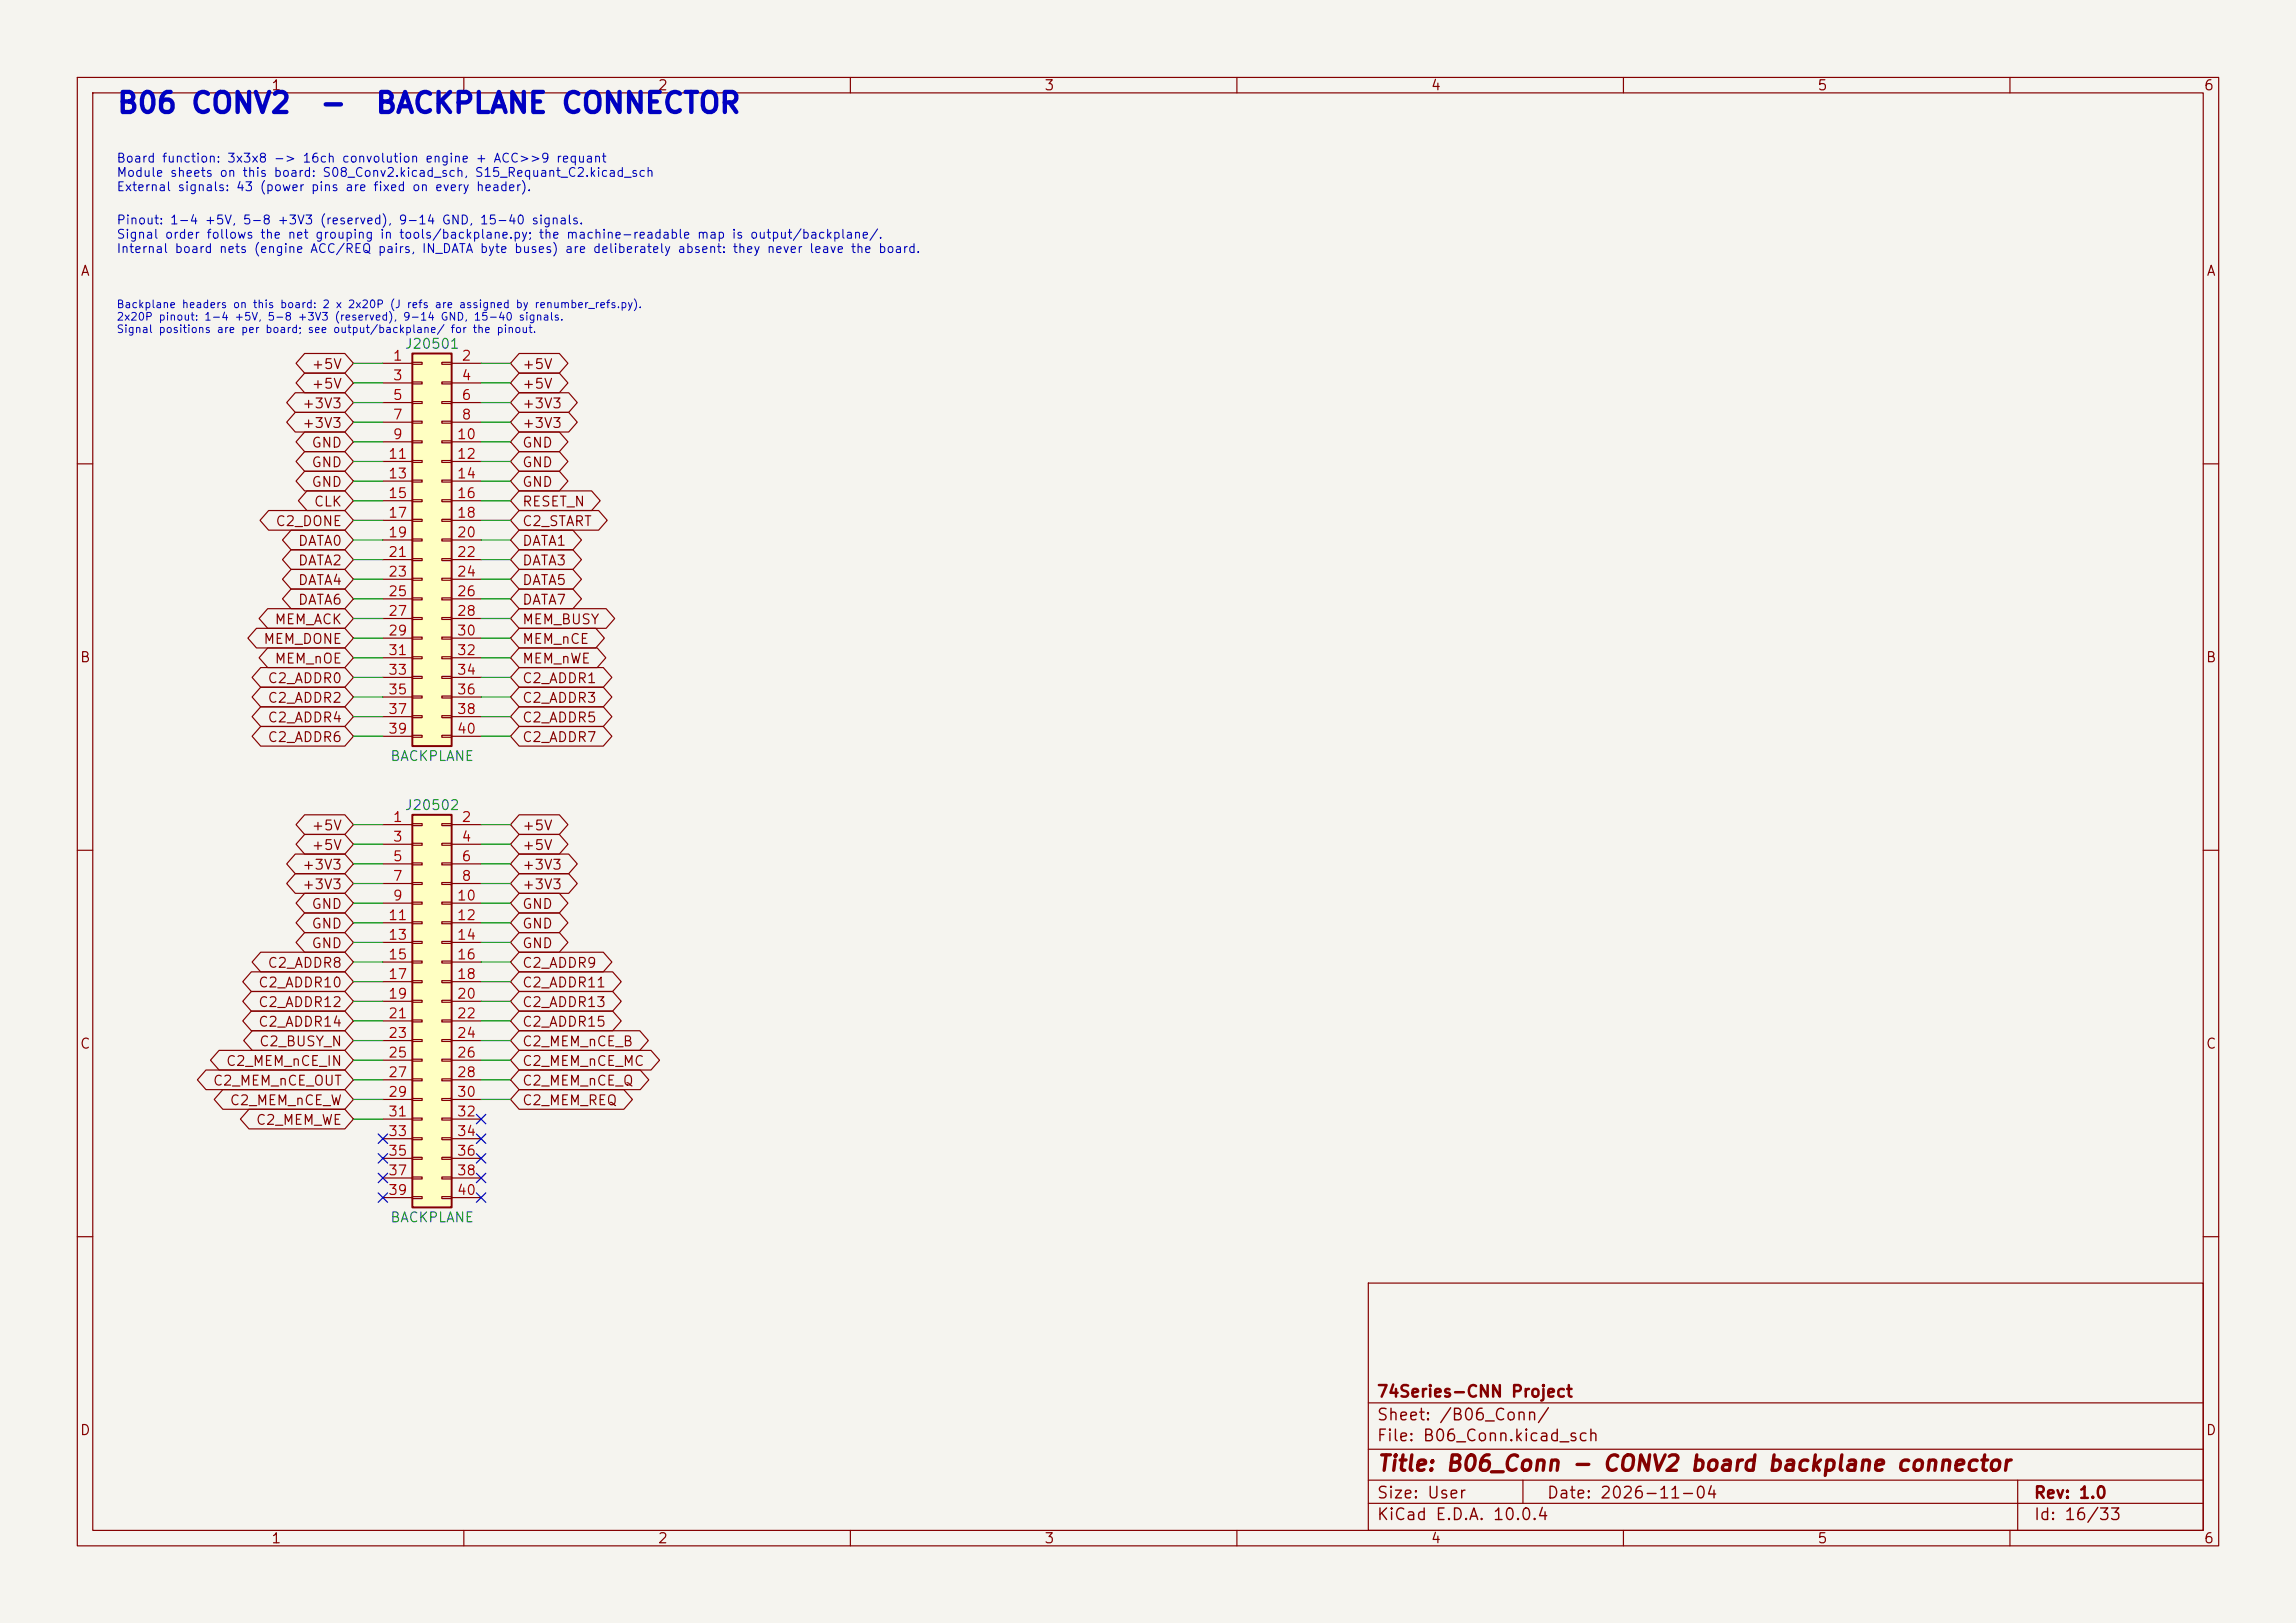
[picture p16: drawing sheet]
<svg xmlns="http://www.w3.org/2000/svg" width="297mm" height="210mm" viewBox="0 0 297 210" stroke-linecap="round" stroke-linejoin="round" font-family="sans-serif">
<defs><g id="words">
<g font-size="2.6" fill="#0000c2">
<text x="15" y="15.3">B06 CONV2</text>
<text x="41.2" y="15.3">-</text>
<text x="48.4" y="15.3">BACKPLANE CONNECTOR</text>
</g>
<text font-size="2" fill="#840000" x="178" y="190.8">Title: B06_Conn - CONV2 board backplane connector</text>
<g font-size="1.5" fill="#840000">
<text x="178" y="184.2">Sheet: /B06_Conn/</text>
<text x="178" y="181.2">74Series-CNN Project</text>
<text x="178" y="186.9">File: B06_Conn.kicad_sch</text>
<text x="178" y="197.1">KiCad E.D.A. 10.0.4</text>
<text x="178" y="194.3">Size: User</text>
<text x="200" y="194.3">Date: 2026-11-04</text>
<text x="263" y="194.3">Rev: 1.0</text>
<text x="263" y="197.1">Id: 16/33</text>
</g>
<g font-size="1.3" fill="#840000">
<text x="35" y="12">1</text>
<text x="85" y="12">2</text>
<text x="135" y="12">3</text>
<text x="185" y="12">4</text>
<text x="235" y="12">5</text>
<text x="285" y="12">6</text>
<text x="10.3" y="36">A</text>
<text x="285.3" y="36">A</text>
<text x="39" y="53.2">+3V3</text>
<text x="40.2" y="48.1">+5V</text>
<text x="40.2" y="50.6">+5V</text>
<text x="67.5" y="48.1">+5V</text>
<text x="67.5" y="50.6">+5V</text>
<text x="67.5" y="53.2">+3V3</text>
<text x="39" y="55.7">+3V3</text>
<text x="40.2" y="58.2">GND</text>
<text x="67.5" y="55.7">+3V3</text>
<text x="67.5" y="58.2">GND</text>
<text x="40.2" y="60.8">GND</text>
<text x="40.2" y="63.3">GND</text>
<text x="40.5" y="65.9">CLK</text>
<text x="67.5" y="60.8">GND</text>
<text x="67.5" y="63.3">GND</text>
<text x="67.5" y="65.9">RESET_N</text>
<text x="35.6" y="68.4">C2_DONE</text>
<text x="38.5" y="70.9">DATA0</text>
<text x="67.5" y="68.4">C2_START</text>
<text x="67.5" y="70.9">DATA1</text>
<text x="38.5" y="73.5">DATA2</text>
<text x="38.5" y="76">DATA4</text>
<text x="67.5" y="73.5">DATA3</text>
<text x="67.5" y="76">DATA5</text>
<text x="34" y="83.6">MEM_DONE</text>
<text x="35.4" y="81.1">MEM_ACK</text>
<text x="38.5" y="78.6">DATA6</text>
<text x="67.5" y="81.1">MEM_BUSY</text>
<text x="67.5" y="83.6">MEM_nCE</text>
<text x="67.5" y="78.6">DATA7</text>
<text x="10.3" y="86">B</text>
<text x="34.5" y="88.7">C2_ADDR0</text>
<text x="35.4" y="86.2">MEM_nOE</text>
<text x="67.5" y="86.2">MEM_nWE</text>
<text x="67.5" y="88.7">C2_ADDR1</text>
<text x="285.3" y="86">B</text>
<text x="34.5" y="91.3">C2_ADDR2</text>
<text x="34.5" y="93.8">C2_ADDR4</text>
<text x="67.5" y="91.3">C2_ADDR3</text>
<text x="67.5" y="93.8">C2_ADDR5</text>
<text x="34.5" y="96.3">C2_ADDR6</text>
<text x="67.5" y="96.3">C2_ADDR7</text>
<text x="40.2" y="107.8">+5V</text>
<text x="67.5" y="107.8">+5V</text>
<text x="39" y="112.8">+3V3</text>
<text x="40.2" y="110.3">+5V</text>
<text x="67.5" y="110.3">+5V</text>
<text x="67.5" y="112.8">+3V3</text>
<text x="39" y="115.4">+3V3</text>
<text x="40.2" y="117.9">GND</text>
<text x="67.5" y="115.4">+3V3</text>
<text x="67.5" y="117.9">GND</text>
<text x="34.5" y="125.5">C2_ADDR8</text>
<text x="40.2" y="120.5">GND</text>
<text x="40.2" y="123">GND</text>
<text x="67.5" y="120.5">GND</text>
<text x="67.5" y="123">GND</text>
<text x="67.5" y="125.5">C2_ADDR9</text>
<text x="33.3" y="128.1">C2_ADDR10</text>
<text x="33.3" y="130.6">C2_ADDR12</text>
<text x="67.5" y="128.1">C2_ADDR11</text>
<text x="67.5" y="130.6">C2_ADDR13</text>
<text x="10.3" y="136">C</text>
<text x="33.3" y="133.2">C2_ADDR14</text>
<text x="33.4" y="135.7">C2_BUSY_N</text>
<text x="67.5" y="133.2">C2_ADDR15</text>
<text x="67.5" y="135.7">C2_MEM_nCE_B</text>
<text x="285.3" y="136">C</text>
<text x="27.5" y="140.8">C2_MEM_nCE_OUT</text>
<text x="29.2" y="138.2">C2_MEM_nCE_IN</text>
<text x="29.6" y="143.3">C2_MEM_nCE_W</text>
<text x="67.5" y="143.3">C2_MEM_REQ</text>
<text x="67.5" y="138.2">C2_MEM_nCE_MC</text>
<text x="67.5" y="140.8">C2_MEM_nCE_Q</text>
<text x="33" y="145.9">C2_MEM_WE</text>
<text x="10.3" y="186">D</text>
<text x="285.3" y="186">D</text>
<text x="35" y="200">1</text>
<text x="85" y="200">2</text>
<text x="135" y="200">3</text>
<text x="185" y="200">4</text>
<text x="235" y="200">5</text>
<text x="285" y="200">6</text>
</g>
<g font-size="1.3" fill="#a90000">
<text x="50.7" y="47">1</text>
<text x="59.6" y="47">2</text>
<text x="50.7" y="49.5">3</text>
<text x="50.7" y="52.1">5</text>
<text x="59.6" y="49.5">4</text>
<text x="59.6" y="52.1">6</text>
<text x="50.1" y="59.7">11</text>
<text x="50.7" y="54.6">7</text>
<text x="50.7" y="57.1">9</text>
<text x="59" y="57.1">10</text>
<text x="59" y="59.7">12</text>
<text x="59.6" y="54.6">8</text>
<text x="50.1" y="62.2">13</text>
<text x="50.1" y="64.8">15</text>
<text x="59" y="62.2">14</text>
<text x="59" y="64.8">16</text>
<text x="50.1" y="67.3">17</text>
<text x="50.1" y="69.8">19</text>
<text x="59" y="67.3">18</text>
<text x="59" y="69.8">20</text>
<text x="50.1" y="72.4">21</text>
<text x="50.1" y="74.9">23</text>
<text x="50.1" y="77.5">25</text>
<text x="59" y="72.4">22</text>
<text x="59" y="74.9">24</text>
<text x="59" y="77.5">26</text>
<text x="50.1" y="80">27</text>
<text x="50.1" y="82.5">29</text>
<text x="59" y="80">28</text>
<text x="59" y="82.5">30</text>
<text x="50.1" y="85.1">31</text>
<text x="50.1" y="87.6">33</text>
<text x="59" y="85.1">32</text>
<text x="59" y="87.6">34</text>
<text x="50.1" y="90.2">35</text>
<text x="50.1" y="92.7">37</text>
<text x="50.1" y="95.2">39</text>
<text x="59" y="90.2">36</text>
<text x="59" y="92.7">38</text>
<text x="59" y="95.2">40</text>
<text x="50.7" y="106.7">1</text>
<text x="59.6" y="106.7">2</text>
<text x="50.7" y="109.2">3</text>
<text x="50.7" y="111.8">5</text>
<text x="59.6" y="109.2">4</text>
<text x="59.6" y="111.8">6</text>
<text x="50.1" y="119.4">11</text>
<text x="50.7" y="114.3">7</text>
<text x="50.7" y="116.8">9</text>
<text x="59" y="116.8">10</text>
<text x="59" y="119.4">12</text>
<text x="59.6" y="114.3">8</text>
<text x="50.1" y="121.9">13</text>
<text x="50.1" y="124.5">15</text>
<text x="59" y="121.9">14</text>
<text x="59" y="124.5">16</text>
<text x="50.1" y="127">17</text>
<text x="50.1" y="129.5">19</text>
<text x="59" y="127">18</text>
<text x="59" y="129.5">20</text>
<text x="50.1" y="132.1">21</text>
<text x="50.1" y="134.6">23</text>
<text x="50.1" y="137.2">25</text>
<text x="59" y="132.1">22</text>
<text x="59" y="134.6">24</text>
<text x="59" y="137.2">26</text>
<text x="50.1" y="139.7">27</text>
<text x="50.1" y="142.2">29</text>
<text x="59" y="139.7">28</text>
<text x="59" y="142.2">30</text>
<text x="50.1" y="144.8">31</text>
<text x="50.1" y="147.3">33</text>
<text x="50.1" y="149.9">35</text>
<text x="59" y="144.8">32</text>
<text x="59" y="147.3">34</text>
<text x="59" y="149.9">36</text>
<text x="50.1" y="152.4">37</text>
<text x="50.1" y="154.9">39</text>
<text x="59" y="152.4">38</text>
<text x="59" y="154.9">40</text>
</g>
<g font-size="1.3" fill="#006464">
<text x="52.3" y="45.4">J20501</text>
<text x="50.4" y="98.8">BACKPLANE</text>
<text x="52.3" y="105.1">J20502</text>
<text x="50.4" y="158.5">BACKPLANE</text>
</g>
<g font-size="1.2" fill="#0000c2">
<text x="15" y="21.3">Board function: 3x3x8 -&gt; 16ch convolution engine + ACC&gt;&gt;9 requant</text>
<text x="15" y="23.2">Module sheets on this board: S08_Conv2.kicad_sch, S15_Requant_C2.kicad_sch</text>
<text x="15" y="29.3">Pinout: 1-4 +5V, 5-8 +3V3 (reserved), 9-14 GND, 15-40 signals.</text>
<text x="15" y="25">External signals: 43 (power pins are fixed on every header).</text>
<text x="15" y="31.2">Signal order follows the net grouping in tools/backplane.py; the machine-readable map is output/backplane/.</text>
<text x="15" y="33">Internal board nets (engine ACC/REQ pairs, IN_DATA byte buses) are deliberately absent: they never leave the board.</text>
</g>
<g font-size="1" fill="#0000c2">
<text x="15" y="40.1">Backplane headers on this board: 2 x 2x20P (J refs are assigned by renumber_refs.py).</text>
<text x="15" y="41.7">2x20P pinout: 1-4 +5V, 5-8 +3V3 (reserved), 9-14 GND, 15-40 signals.</text>
<text x="15" y="43.3">Signal positions are per board; see output/backplane/ for the pinout.</text>
</g>
</g></defs>
<path d="M0 0h297v210h-297z" fill="#f5f4ef" stroke="#f5f4ef" stroke-width=".13"/>
<g fill="none" stroke="#840000" stroke-width=".15">
<path d="M10 10h277v190h-277zM12 12h273v186h-273zM60 10v2M110 10v2M160 10v2M210 10v2M260 10v2M10 60h2M285 60h2M10 110h2M285 110h2M10 160h2"/>
<path d="M177 166h108v32h-108zM285 160h2M60 198v2M110 198v2M160 198v2M177 194.5h108M177 191.5h108M177 187.5h108M177 181.5h108M197 191.5v3M210 198v2M260 198v2"/>
<path d="M261 191.5v6.5"/>
</g>
<path d="M53.3 45.7h5.1v50.8h-5.1z" fill="#ffffc2"/>
<path d="M53.3 45.7h5.1v50.8h-5.1z" fill="none" stroke="#840000" stroke-width=".25"/>
<g fill="none" stroke="#840000" stroke-width=".15">
<path d="M49.5 47h3.8M49.5 49.5h3.8M49.5 52.1h3.8M49.5 54.6h3.8M49.5 57.2h3.8M49.5 59.7h3.8M53.3 46.9h1.3v.2h-1.3zM53.3 49.4h1.3v.3h-1.3zM53.3 52h1.3v.2h-1.3zM53.3 54.5h1.3v.3h-1.3zM53.3 57h1.3v.3h-1.3zM53.3 59.6h1.3v.2h-1.3z"/>
<path d="M57.1 46.9h1.3v.2h-1.3zM57.1 49.4h1.3v.3h-1.3zM57.1 52h1.3v.2h-1.3zM57.1 54.5h1.3v.3h-1.3zM57.1 57h1.3v.3h-1.3zM57.1 59.6h1.3v.2h-1.3zM58.4 47h3.8M58.4 49.5h3.8M58.4 52.1h3.8M58.4 54.6h3.8M58.4 57.2h3.8M58.4 59.7h3.8"/>
<path d="M49.5 62.2h3.8M49.5 64.8h3.8M49.5 67.3h3.8M49.5 69.9h3.8M49.5 72.4h3.8M49.5 74.9h3.8M49.5 77.5h3.8M53.3 62.1h1.3v.3h-1.3zM53.3 64.7h1.3v.2h-1.3zM53.3 67.2h1.3v.3h-1.3zM53.3 69.7h1.3v.3h-1.3zM53.3 72.3h1.3v.2h-1.3z"/>
<path d="M53.3 74.8h1.3v.3h-1.3zM53.3 77.4h1.3v.2h-1.3zM53.3 79.9h1.3v.3h-1.3zM57.1 62.1h1.3v.3h-1.3zM57.1 64.7h1.3v.2h-1.3zM57.1 67.2h1.3v.3h-1.3zM57.1 69.7h1.3v.3h-1.3zM57.1 72.3h1.3v.2h-1.3zM57.1 74.8h1.3v.3h-1.3zM57.1 77.4h1.3v.2h-1.3zM57.1 79.9h1.3v.3h-1.3zM58.4 62.2h3.8"/>
<path d="M58.4 64.8h3.8M58.4 67.3h3.8M58.4 69.9h3.8M58.4 72.4h3.8M58.4 74.9h3.8M58.4 77.5h3.8M49.5 80h3.8M49.5 82.6h3.8M49.5 85.1h3.8M49.5 87.6h3.8M49.5 90.2h3.8M49.5 92.7h3.8"/>
<path d="M49.5 95.3h3.8M53.3 82.4h1.3v.3h-1.3zM53.3 85h1.3v.2h-1.3zM53.3 87.5h1.3v.3h-1.3zM53.3 90.1h1.3v.2h-1.3zM53.3 92.6h1.3v.3h-1.3zM53.3 95.1h1.3v.3h-1.3zM57.1 82.4h1.3v.3h-1.3zM57.1 85h1.3v.2h-1.3zM57.1 87.5h1.3v.3h-1.3zM57.1 90.1h1.3v.2h-1.3zM57.1 92.6h1.3v.3h-1.3z"/>
<path d="M57.1 95.1h1.3v.3h-1.3zM58.4 80h3.8M58.4 82.6h3.8M58.4 85.1h3.8M58.4 87.6h3.8M58.4 90.2h3.8M58.4 92.7h3.8M58.4 95.3h3.8"/>
</g>
<path d="M53.3 105.4h5.1v50.8h-5.1z" fill="#ffffc2"/>
<path d="M53.3 105.4h5.1v50.8h-5.1z" fill="none" stroke="#840000" stroke-width=".25"/>
<g fill="none" stroke="#840000" stroke-width=".15">
<path d="M38.2 50.8h6.4l1.1 1.3-1.1 1.3h-6.4l-1.1-1.3zM38.2 53.4h6.4l1.1 1.2-1.1 1.3h-6.4l-1.1-1.3zM39.4 45.7h5.2l1.1 1.3-1.1 1.3h-5.2l-1.1-1.3zM39.4 48.3h5.2l1.1 1.2-1.1 1.3h-5.2l-1.1-1.3zM39.4 55.9h5.2l1.1 1.3-1.1 1.2h-5.2l-1.1-1.2zM39.4 58.4h5.2l1.1 1.3-1.1 1.3h-5.2l-1.1-1.3zM67.2 45.7h5.2l1.1 1.3-1.1 1.3h-5.2l-1.2-1.3zM67.2 48.3h5.2l1.1 1.2-1.1 1.3h-5.2l-1.2-1.3zM67.2 50.8h6.4l1.1 1.3-1.1 1.3h-6.4l-1.2-1.3zM67.2 53.4h6.4l1.1 1.2-1.1 1.3h-6.4l-1.2-1.3zM67.2 55.9h5.2l1.1 1.3-1.1 1.2h-5.2l-1.2-1.2zM67.2 58.4h5.2l1.1 1.3-1.1 1.3h-5.2l-1.2-1.3z"/>
<path d="M34.6 78.8h10l1.1 1.2-1.1 1.3h-10l-1.1-1.3zM34.7 66.1h9.9l1.1 1.2-1.1 1.3h-9.9l-1.1-1.3zM37.7 71.1h6.9l1.1 1.3-1.1 1.3h-6.9l-1.2-1.3zM37.7 73.7h6.9l1.1 1.2-1.1 1.3h-6.9l-1.2-1.3zM37.7 76.2h6.9l1.1 1.3-1.1 1.3h-6.9l-1.2-1.3zM37.7 68.6h6.9l1.1 1.3-1.1 1.2h-6.9l-1.2-1.2zM39.4 61h5.2l1.1 1.2-1.1 1.3h-5.2l-1.1-1.3zM39.7 63.5h4.9l1.1 1.3-1.1 1.3h-4.9l-1.1-1.3zM67.2 78.8h11.2l1.1 1.2-1.1 1.3h-11.2l-1.2-1.3zM67.2 61h5.2l1.1 1.2-1.1 1.3h-5.2l-1.2-1.3zM67.2 63.5h9.3l1.1 1.3-1.1 1.3h-9.3l-1.2-1.3zM67.2 66.1h10.2l1.1 1.2-1.1 1.3h-10.2l-1.2-1.3z"/>
<path d="M67.2 68.6h6.9l1.1 1.3-1.1 1.2h-6.9l-1.2-1.2zM67.2 71.1h6.9l1.1 1.3-1.1 1.3h-6.9l-1.2-1.3zM67.2 73.7h6.9l1.1 1.2-1.1 1.3h-6.9l-1.2-1.3zM67.2 76.2h6.9l1.1 1.3-1.1 1.3h-6.9l-1.2-1.3zM33.2 81.3h11.4l1.1 1.3-1.1 1.2h-11.4l-1.1-1.2zM33.7 86.4h10.9l1.1 1.2-1.1 1.3h-10.9l-1.1-1.3zM33.7 88.9h10.9l1.1 1.3-1.1 1.3h-10.9l-1.1-1.3zM33.7 91.5h10.9l1.1 1.2-1.1 1.3h-10.9l-1.1-1.3zM33.7 94h10.9l1.1 1.3-1.1 1.2h-10.9l-1.1-1.2zM34.6 83.8h10l1.1 1.3-1.1 1.3h-10l-1.1-1.3zM67.2 81.3h9.9l1.1 1.3-1.1 1.2h-9.9l-1.2-1.2zM67.2 83.8h10.1l1.1 1.3-1.1 1.3h-10.1l-1.2-1.3z"/>
<path d="M67.2 86.4h10.8l1.2 1.2-1.2 1.3h-10.8l-1.2-1.3zM67.2 88.9h10.8l1.2 1.3-1.2 1.3h-10.8l-1.2-1.3zM67.2 91.5h10.8l1.2 1.2-1.2 1.3h-10.8l-1.2-1.3zM67.2 94h10.8l1.2 1.3-1.2 1.2h-10.8l-1.2-1.2zM38.2 113h6.4l1.1 1.3-1.1 1.3h-6.4l-1.1-1.3zM38.2 110.5h6.4l1.1 1.3-1.1 1.2h-6.4l-1.1-1.2zM39.4 105.4h5.2l1.1 1.3-1.1 1.3h-5.2l-1.1-1.3zM39.4 108h5.2l1.1 1.2-1.1 1.3h-5.2l-1.1-1.3zM39.4 115.6h5.2l1.1 1.3-1.1 1.2h-5.2l-1.1-1.2zM39.4 118.1h5.2l1.1 1.3-1.1 1.3h-5.2l-1.1-1.3zM49.5 106.7h3.8M49.5 109.2h3.8"/>
<path d="M49.5 111.8h3.8M49.5 114.3h3.8M49.5 116.9h3.8M49.5 119.4h3.8M53.3 106.6h1.3v.2h-1.3zM53.3 109.1h1.3v.3h-1.3zM53.3 111.7h1.3v.2h-1.3zM53.3 114.2h1.3v.2h-1.3zM53.3 116.7h1.3v.3h-1.3zM53.3 119.3h1.3v.2h-1.3zM57.1 106.6h1.3v.2h-1.3zM57.1 109.1h1.3v.3h-1.3z"/>
<path d="M57.1 111.7h1.3v.2h-1.3zM57.1 114.2h1.3v.2h-1.3zM57.1 116.7h1.3v.3h-1.3zM57.1 119.3h1.3v.2h-1.3zM58.4 106.7h3.8M58.4 109.2h3.8M58.4 111.8h3.8M58.4 114.3h3.8M58.4 116.9h3.8M58.4 119.4h3.8M67.2 105.4h5.2l1.1 1.3-1.1 1.3h-5.2l-1.2-1.3zM67.2 108h5.2l1.1 1.2-1.1 1.3h-5.2l-1.2-1.3z"/>
<path d="M67.2 110.5h6.4l1.1 1.3-1.1 1.2h-6.4l-1.2-1.2zM67.2 113h6.4l1.1 1.3-1.1 1.3h-6.4l-1.2-1.3zM67.2 115.6h5.2l1.1 1.3-1.1 1.2h-5.2l-1.2-1.2zM67.2 118.1h5.2l1.1 1.3-1.1 1.3h-5.2l-1.2-1.3zM26.6 138.4h18l1.1 1.3-1.1 1.3h-18l-1.1-1.3zM28.3 135.9h16.3l1.1 1.3-1.1 1.2h-16.3l-1.1-1.2zM32.5 125.7h12.1l1.1 1.3-1.1 1.3h-12.1l-1.1-1.3zM32.5 128.3h12.1l1.1 1.3-1.1 1.2h-12.1l-1.1-1.2zM32.5 130.8h12.1l1.1 1.3-1.1 1.3h-12.1l-1.1-1.3zM32.6 133.4h12l1.1 1.2-1.1 1.3h-12l-1.1-1.3zM33.7 123.2h10.9l1.1 1.3-1.1 1.2h-10.9l-1.1-1.2zM39.4 120.7h5.2l1.1 1.2-1.1 1.3h-5.2l-1.1-1.3z"/>
<path d="M49.5 121.9h3.8M49.5 124.5h3.8M49.5 127h3.8M49.5 129.6h3.8M49.5 132.1h3.8M49.5 134.6h3.8M49.5 137.2h3.8M49.5 139.7h3.8M53.3 121.8h1.3v.3h-1.3zM53.3 124.4h1.3v.2h-1.3zM53.3 126.9h1.3v.2h-1.3zM53.3 129.4h1.3v.3h-1.3z"/>
<path d="M53.3 132h1.3v.2h-1.3zM53.3 134.5h1.3v.3h-1.3zM53.3 137.1h1.3v.2h-1.3zM53.3 139.6h1.3v.2h-1.3zM57.1 121.8h1.3v.3h-1.3zM57.1 124.4h1.3v.2h-1.3zM57.1 126.9h1.3v.2h-1.3zM57.1 129.4h1.3v.3h-1.3zM57.1 132h1.3v.2h-1.3zM57.1 134.5h1.3v.3h-1.3zM57.1 137.1h1.3v.2h-1.3zM57.1 139.6h1.3v.2h-1.3z"/>
<path d="M58.4 121.9h3.8M58.4 124.5h3.8M58.4 127h3.8M58.4 129.6h3.8M58.4 132.1h3.8M58.4 134.6h3.8M58.4 137.2h3.8M58.4 139.7h3.8M67.2 120.7h5.2l1.1 1.2-1.1 1.3h-5.2l-1.2-1.3zM67.2 123.2h10.8l1.2 1.3-1.2 1.2h-10.8l-1.2-1.2zM67.2 125.7h12.1l1.1 1.3-1.1 1.3h-12.1l-1.2-1.3zM67.2 128.3h12.1l1.1 1.3-1.1 1.2h-12.1l-1.2-1.2z"/>
<path d="M67.2 130.8h12.1l1.1 1.3-1.1 1.3h-12.1l-1.2-1.3zM67.2 133.4h15.6l1.1 1.2-1.1 1.3h-15.6l-1.2-1.3zM67.2 135.9h17l1.1 1.3-1.1 1.2h-17l-1.2-1.2zM67.2 138.4h15.6l1.1 1.3-1.1 1.3h-15.6l-1.2-1.3zM28.8 141h15.8l1.1 1.3-1.1 1.2h-15.8l-1.1-1.2zM32.2 143.5h12.4l1.1 1.3-1.1 1.3h-12.4l-1.1-1.3zM49.5 142.3h3.8M49.5 144.8h3.8M49.5 147.3h3.8M49.5 149.9h3.8M49.5 152.4h3.8M49.5 155h3.8"/>
<path d="M53.3 142.1h1.3v.3h-1.3zM53.3 144.7h1.3v.2h-1.3zM53.3 147.2h1.3v.3h-1.3zM53.3 149.8h1.3v.2h-1.3zM53.3 152.3h1.3v.2h-1.3zM53.3 154.8h1.3v.3h-1.3zM57.1 142.1h1.3v.3h-1.3zM57.1 144.7h1.3v.2h-1.3zM57.1 147.2h1.3v.3h-1.3zM57.1 149.8h1.3v.2h-1.3zM57.1 152.3h1.3v.2h-1.3zM57.1 154.8h1.3v.3h-1.3z"/>
<path d="M58.4 142.3h3.8M58.4 144.8h3.8M58.4 147.3h3.8M58.4 149.9h3.8M58.4 152.4h3.8M58.4 155h3.8M67.2 141h13.5l1.1 1.3-1.1 1.2h-13.5l-1.2-1.2z"/>
</g>
<g fill="none" stroke="#009600" stroke-width=".15">
<path d="M45.7 54.6h3.8M45.7 47h3.8M45.7 49.5h3.8M45.7 52.1h3.8M45.7 57.2h3.8M45.7 59.7h3.8M62.2 54.6h3.8M62.2 47h3.8M62.2 49.5h3.8M62.2 52.1h3.8M62.2 57.2h3.8M62.2 59.7h3.8"/>
<path d="M45.7 67.3h3.8M45.7 69.9h3.8M45.7 72.4h3.8M45.7 74.9h3.8M45.7 77.5h3.8M45.7 62.2h3.8M45.7 64.8h3.8M62.2 67.3h3.8M62.2 69.9h3.8M62.2 72.4h3.8M62.2 74.9h3.8M62.2 77.5h3.8"/>
<path d="M62.2 62.2h3.8M62.2 64.8h3.8M45.7 82.6h3.8M45.7 80h3.8M45.7 95.3h3.8M45.7 85.1h3.8M45.7 87.6h3.8M45.7 90.2h3.8M45.7 92.7h3.8M62.2 82.6h3.8M62.2 80h3.8M62.2 95.3h3.8"/>
<path d="M62.2 85.1h3.8M62.2 87.6h3.8M62.2 90.2h3.8M62.2 92.7h3.8M45.7 106.7h3.8M45.7 109.2h3.8M45.7 111.8h3.8M45.7 114.3h3.8M45.7 116.9h3.8M45.7 119.4h3.8M62.2 106.7h3.8M62.2 109.2h3.8"/>
<path d="M62.2 111.8h3.8M62.2 114.3h3.8M62.2 116.9h3.8M62.2 119.4h3.8M45.7 121.9h3.8M45.7 124.5h3.8M45.7 127h3.8M45.7 129.6h3.8M45.7 132.1h3.8M45.7 134.6h3.8M45.7 137.2h3.8M45.7 139.7h3.8"/>
<path d="M62.2 121.9h3.8M62.2 124.5h3.8M62.2 127h3.8M62.2 129.6h3.8M62.2 132.1h3.8M62.2 134.6h3.8M62.2 137.2h3.8M62.2 139.7h3.8M45.7 142.3h3.8M45.7 144.8h3.8M62.2 142.3h3.8"/>
</g>
<g fill="none" stroke="#000084" stroke-width=".15">
<path d="M48.9 149.3l1.2 1.2M48.9 151.8l1.2 1.2M48.9 154.3l1.2 1.3M48.9 146.7l1.2 1.2M50.1 149.3l-1.2 1.2M50.1 151.8l-1.2 1.2M50.1 154.3l-1.2 1.3M50.1 146.7l-1.2 1.2M61.6 144.2l1.2 1.2M61.6 146.7l1.2 1.2M61.6 149.3l1.2 1.2M61.6 151.8l1.2 1.2"/>
<path d="M61.6 154.3l1.2 1.3M62.8 144.2l-1.2 1.2M62.8 146.7l-1.2 1.2M62.8 149.3l-1.2 1.2M62.8 151.8l-1.2 1.2M62.8 154.3l-1.2 1.3"/>
</g>
<use href="#words"/>
</svg>
